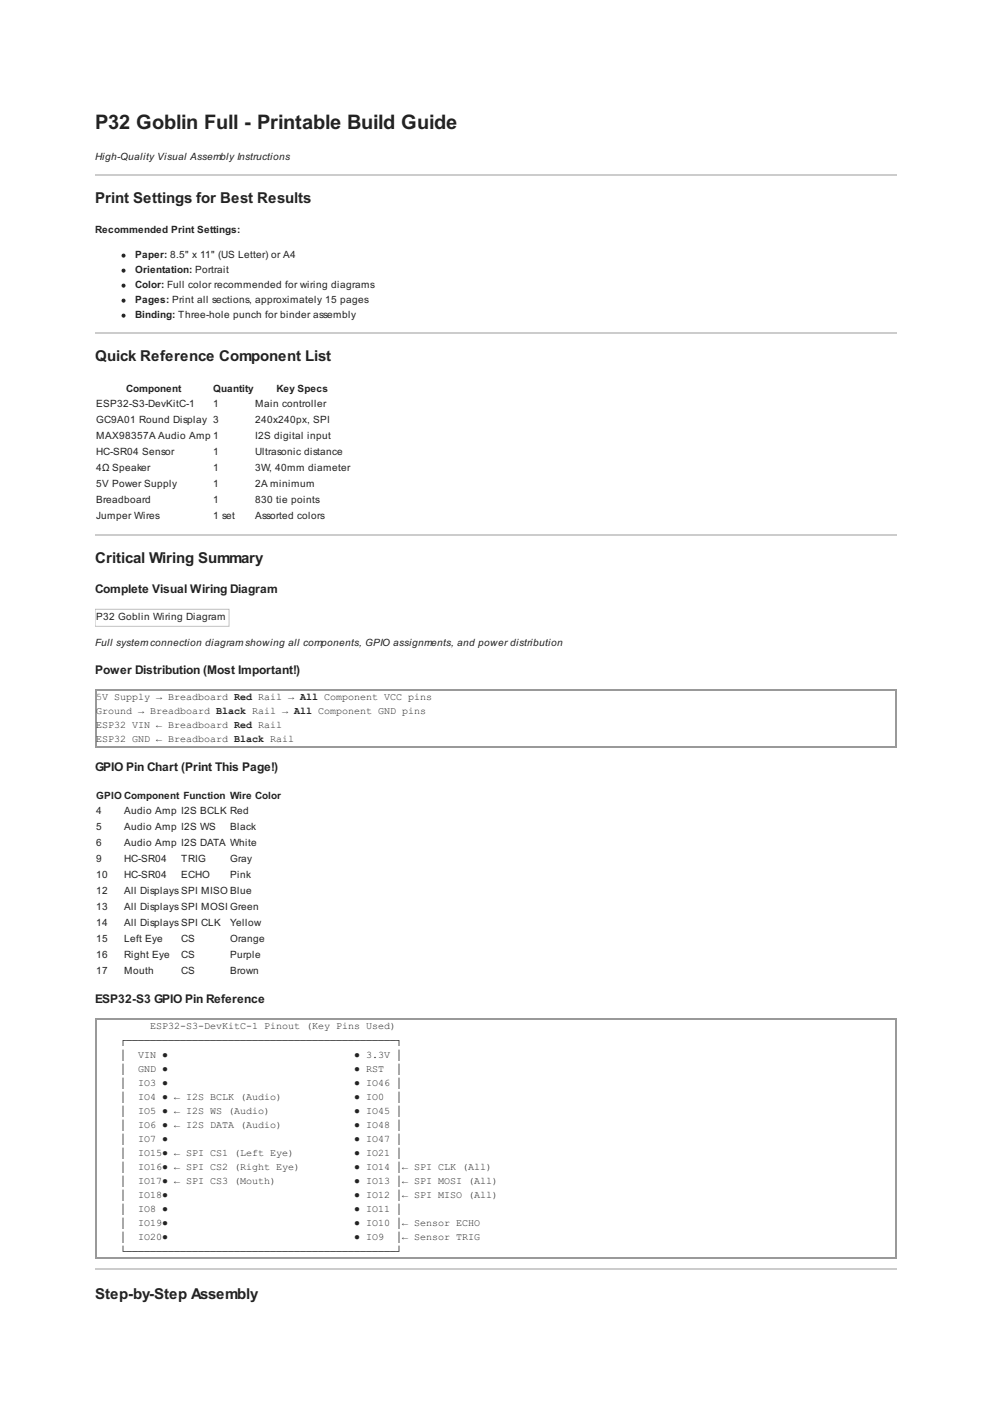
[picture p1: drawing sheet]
<svg xmlns="http://www.w3.org/2000/svg" width="210mm" height="297mm" viewBox="0 0 210 297" stroke-linecap="round" stroke-linejoin="round" font-family="sans-serif">
<defs><g id="words">
<text font-size="4.2" fill="#222" x="20.1" y="27.3">P32 Goblin Full - Printable Build Guide</text>
<g font-size="3.2" fill="#222">
<text x="20.1" y="43">Print Settings for Best Results</text>
<text x="20.1" y="76.4">Quick Reference Component List</text>
<text x="20.1" y="119.2">Critical Wiring Summary</text>
<text x="20.1" y="274.7">Step-by-Step Assembly</text>
</g>
<g font-size="2.5" fill="#222">
<text x="20.1" y="125.5">Complete Visual Wiring Diagram</text>
<text x="20.1" y="142.7">Power Distribution (Most Important!)</text>
<text x="20.1" y="163.2">GPIO Pin Chart (Print This Page!)</text>
<text x="20.1" y="212.3">ESP32-S3 GPIO Pin Reference</text>
</g>
<g font-size="2.1" fill="#222">
<text x="20.1" y="33.9">High-Quality Visual Assembly Instructions</text>
<text x="20.1" y="49.3">Recommended Print Settings:</text>
<text x="28.6" y="54.6">Paper: 8.5&quot; x 11&quot; (US Letter) or A4</text>
<text x="28.6" y="57.8">Orientation: Portrait</text>
<text x="28.6" y="61">Color: Full color recommended for wiring diagrams</text>
<text x="28.6" y="64.1">Pages: Print all sections, approximately 15 pages</text>
<text x="28.6" y="67.3">Binding: Three-hole punch for binder assembly</text>
<text x="26.7" y="83">Component</text>
<text x="45.1" y="83">Quantity</text>
<text x="58.5" y="83">Key Specs</text>
<text x="20.3" y="86.1">ESP32-S3-DevKitC-1</text>
<text x="20.3" y="89.5">GC9A01 Round Display 3</text>
<text x="45.1" y="86.1">1</text>
<text x="54" y="86.1">Main controller</text>
<text x="54" y="89.5">240x240px, SPI</text>
<text x="20.3" y="92.9">MAX98357A Audio Amp 1</text>
<text x="54" y="92.9">I2S digital input</text>
<text x="20.3" y="96.3">HC-SR04 Sensor</text>
<text x="20.3" y="99.7">4Ω Speaker</text>
<text x="45.1" y="96.3">1</text>
<text x="45.1" y="99.7">1</text>
<text x="54" y="96.3">Ultrasonic distance</text>
<text x="54" y="99.7">3W, 40mm diameter</text>
<text x="20.3" y="103.1">5V Power Supply</text>
<text x="20.3" y="106.5">Breadboard</text>
<text x="45.1" y="103.1">1</text>
<text x="45.1" y="106.5">1</text>
<text x="54" y="103.1">2A minimum</text>
<text x="54" y="106.5">830 tie points</text>
<text x="20.3" y="109.9">Jumper Wires</text>
<text x="45.1" y="109.9">1 set</text>
<text x="54" y="109.9">Assorted colors</text>
<text x="20.3" y="131.3">P32 Goblin Wiring Diagram</text>
<text x="20.1" y="136.7">Full system connection diagram showing all components, GPIO assignments, and power distribution</text>
<text x="20.3" y="151.1">Ground → Breadboard Black Rail → All Component GND pins</text>
<text x="20.3" y="154.1">ESP32 VIN ← Breadboard Red Rail</text>
<text x="20.3" y="157.1">ESP32 GND ← Breadboard Black Rail</text>
<text x="20.3" y="169.1">GPIO Component Function Wire Color</text>
<text x="20.3" y="172.3">4</text>
<text x="26.2" y="172.3">Audio Amp I2S BCLK Red</text>
<text x="20.3" y="175.7">5</text>
<text x="20.3" y="179.1">6</text>
<text x="26.2" y="175.7">Audio Amp I2S WS</text>
<text x="26.2" y="179.1">Audio Amp I2S DATA White</text>
<text x="48.7" y="175.7">Black</text>
<text x="20.3" y="182.5">9</text>
<text x="20.3" y="185.8">10</text>
<text x="26.2" y="182.5">HC-SR04</text>
<text x="26.2" y="185.8">HC-SR04</text>
<text x="38.3" y="182.5">TRIG</text>
<text x="38.3" y="185.8">ECHO</text>
<text x="48.7" y="182.5">Gray</text>
<text x="48.7" y="185.8">Pink</text>
<text x="20.3" y="189.2">12</text>
<text x="26.2" y="189.2">All Displays SPI MISO Blue</text>
<text x="20.3" y="192.6">13</text>
<text x="20.3" y="196">14</text>
<text x="26.2" y="192.6">All Displays SPI MOSI Green</text>
<text x="26.2" y="196">All Displays SPI CLK</text>
<text x="48.7" y="196">Yellow</text>
<text x="20.3" y="199.4">15</text>
<text x="20.3" y="202.8">16</text>
<text x="26.2" y="199.4">Left Eye</text>
<text x="26.2" y="202.8">Right Eye</text>
<text x="38.3" y="199.4">CS</text>
<text x="38.3" y="202.8">CS</text>
<text x="48.7" y="199.4">Orange</text>
<text x="48.7" y="202.8">Purple</text>
<text x="20.3" y="206.2">17</text>
<text x="26.2" y="206.2">Mouth</text>
<text x="38.3" y="206.2">CS</text>
<text x="48.7" y="206.2">Brown</text>
<text x="25.4" y="220.8">┌─────────────────────────────────────────────┐</text>
<text x="31.7" y="217.8">ESP32-S3-DevKitC-1 Pinout (Key Pins Used)</text>
<text x="25.4" y="223.7">│</text>
<text x="25.4" y="226.7">│</text>
<text x="29.2" y="223.7">VIN ●</text>
<text x="29.2" y="226.7">GND ●</text>
<text x="74.9" y="223.7">● 3.3V │</text>
<text x="74.9" y="226.7">● RST</text>
<text x="83.8" y="226.7">│</text>
<text x="25.4" y="229.7">│</text>
<text x="25.4" y="232.6">│</text>
<text x="29.2" y="229.7">IO3 ●</text>
<text x="29.2" y="232.6">IO4 ● ← I2S BCLK (Audio)</text>
<text x="74.9" y="229.7">● IO46 │</text>
<text x="74.9" y="232.6">● IO0</text>
<text x="83.8" y="232.6">│</text>
<text x="25.4" y="235.6">│</text>
<text x="25.4" y="238.5">│</text>
<text x="29.2" y="235.6">IO5 ● ← I2S WS (Audio)</text>
<text x="29.2" y="238.5">IO6 ● ← I2S DATA (Audio)</text>
<text x="74.9" y="235.6">● IO45 │</text>
<text x="74.9" y="238.5">● IO48 │</text>
<text x="25.4" y="241.5">│</text>
<text x="25.4" y="244.5">│</text>
<text x="29.2" y="241.5">IO7 ●</text>
<text x="29.2" y="244.5">IO15● ← SPI CS1 (Left Eye)</text>
<text x="74.9" y="241.5">● IO47 │</text>
<text x="74.9" y="244.5">● IO21 │</text>
<text x="25.4" y="247.4">│</text>
<text x="25.4" y="250.4">│</text>
<text x="29.2" y="247.4">IO16● ← SPI CS2 (Right Eye)</text>
<text x="29.2" y="250.4">IO17● ← SPI CS3 (Mouth)</text>
<text x="74.9" y="247.4">● IO14 │← SPI CLK (All)</text>
<text x="74.9" y="250.4">● IO13 │← SPI MOSI (All)</text>
<text x="25.4" y="253.4">│</text>
<text x="25.4" y="256.3">│</text>
<text x="29.2" y="253.4">IO18●</text>
<text x="29.2" y="256.3">IO8 ●</text>
<text x="74.9" y="253.4">● IO12 │← SPI MISO (All)</text>
<text x="74.9" y="256.3">● IO11 │</text>
<text x="25.4" y="259.3">│</text>
<text x="25.4" y="262.3">│</text>
<text x="29.2" y="259.3">IO19●</text>
<text x="29.2" y="262.3">IO20●</text>
<text x="74.9" y="259.3">● IO10 │← Sensor ECHO</text>
<text x="74.9" y="262.3">● IO9</text>
<text x="83.8" y="262.3">│← Sensor TRIG</text>
<text x="25.4" y="265.2">└─────────────────────────────────────────────┘</text>
</g>
<text font-size="2.1" fill="#080" x="20.3" y="148.2">5V Supply → Breadboard Red Rail → All Component VCC pins</text>
</g></defs>
<path d="M20.1 36.9h169.6M20.1 70.4h169.6M20.1 113.1h169.6M20.1 268.5h169.6" fill="none" stroke="#ccc" stroke-width=".21"/>
<path d="M20.1 145.9h169.6M20.1 158h169.6M20.2 145.8v12.3M189.5 145.8v12.3M20.1 215.6h169.6M20.2 215.5v50.8M189.5 215.5v50.8M20.1 266.2h169.6" fill="none" stroke="#999" stroke-width=".21"/>
<g fill="#222" stroke="#222" stroke-width=".21">
<circle cx="26.1" cy="54.1" r=".32"/>
<circle cx="26.1" cy="57.3" r=".32"/>
<circle cx="26.1" cy="60.4" r=".32"/>
<circle cx="26.1" cy="63.6" r=".32"/>
<circle cx="26.1" cy="66.8" r=".32"/>
</g>
<path d="M20.1 128.9h28.4v3.6h-28.4z" fill="none" stroke="#c0c0c0" stroke-width=".21"/>
<use href="#words"/>
</svg>
